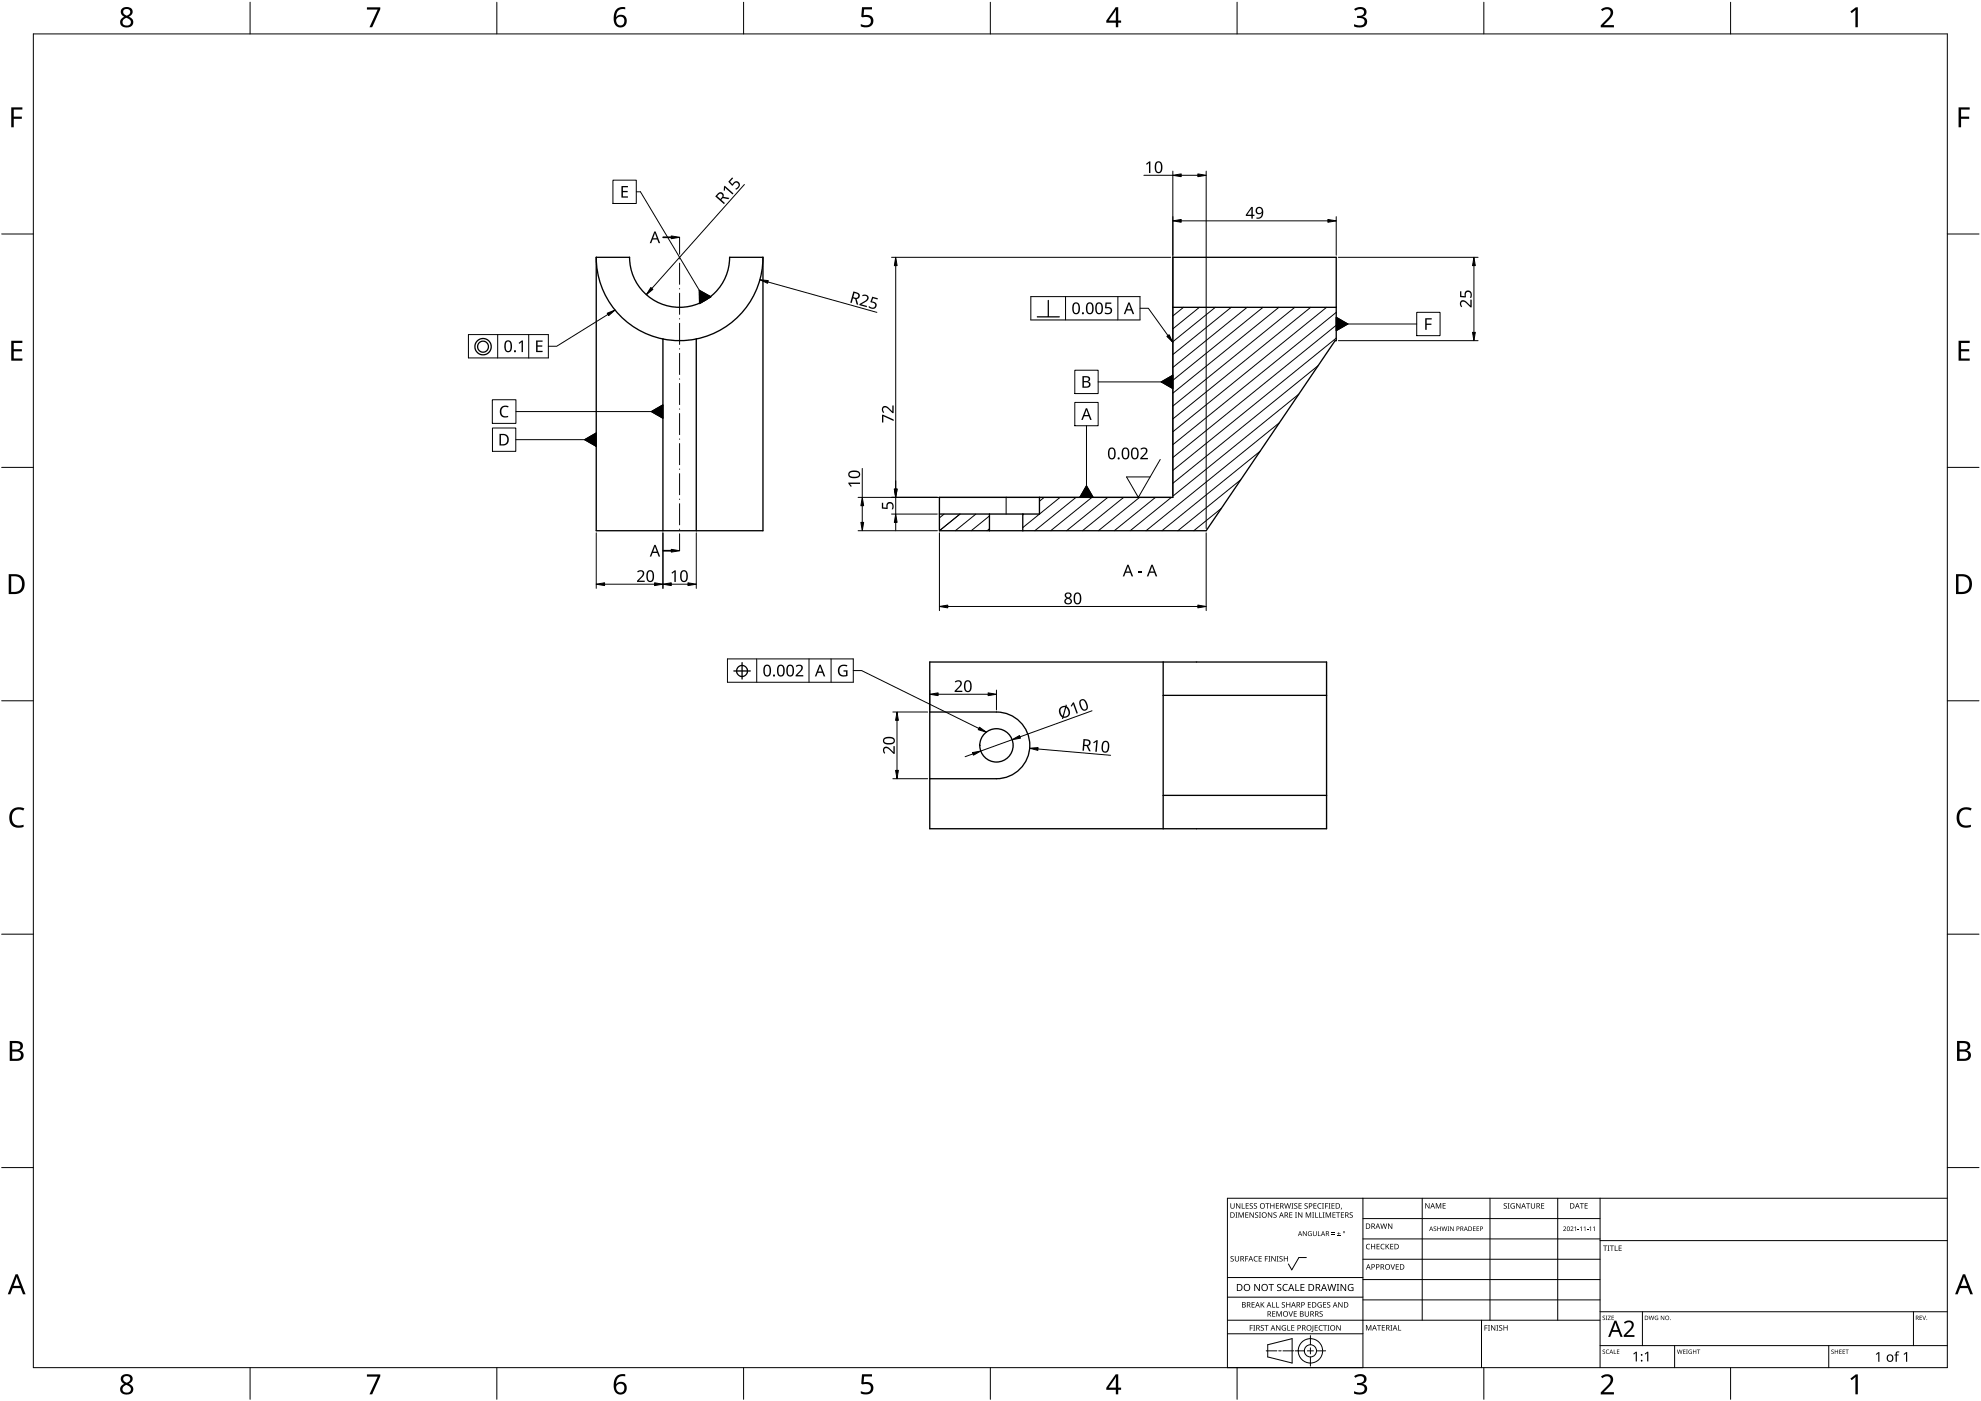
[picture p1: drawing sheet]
<svg xmlns="http://www.w3.org/2000/svg" width="594mm" height="420mm" viewBox="0 0 594 420" stroke-linecap="round" stroke-linejoin="round" font-family="sans-serif">
<g fill="none" stroke="#000" stroke-width=".4">
<path d="M178.8 77.2h10a15 15 0 0 0 15 15 15 15 0 0 0 15-15h10M178.8 77.2a25 25 0 0 0 20 24.5M178.8 77.2v82h50v-82M228.8 77.2a25 25 0 0 1-20 24.5M351.7 77.2h49v25h-.3l-38.7 57h-80v-10h70zM351.7 92.2h49M198.8 101.7v57.5M208.8 101.7a25 25 0 0 1-10 0M208.8 101.7v57.5M296.7 154.2v5M306.7 154.2v5M311.7 149.2v5h-30"/>
<path d="M278.8 198.5h119v50h-119zM348.8 198.5v50M278.8 213.5h20a10 10 0 0 1 10 10 10 10 0 0 1-10 10h-20M348.8 208.5h49M348.8 238.5h49"/>
<circle cx="298.8" cy="223.5" r="5"/>
</g>
<g fill="none" stroke="#000" stroke-width=".3">
<path d="M354.9 92.2l-3.2 2.6M359.7 92.2l-8 6.4M364.5 92.2l-12.8 10.3M369.2 92.2l-17.5 14.1M374 92.2l-22.3 18M378.8 92.2l-27.1 21.9M383.5 92.2l-31.8 25.7M388.3 92.2l-36.6 29.6M393.1 92.2l-41.4 33.4M397.8 92.2l-46.1 37.3M400.7 97.5l-49 39.7M400.7 93.7l-49 39.7"/>
<path d="M389.5 118.2l-37.8 30.6M395.3 109.7l-43.6 35.2M400.7 101.4l-49 39.7M377.9 135.3l-29.4 23.9M383.7 126.8l-40 32.4M283.1 154.2l-1.4 1.1M287.9 154.2l-6.2 5M292.7 154.2l-6.2 5M296.7 158.6l-.7 .6M296.7 154.7l-5.4 4.5M307 154.2l-.3 .2M313.1 149.2l-1.4 1.1"/>
<path d="M317.9 149.2l-11.2 9M322.7 149.2l-12.4 10M327.4 149.2l-12.3 10M332.2 149.2l-12.3 10M337 149.2l-12.4 10M341.7 149.2l-12.3 10M346.5 149.2l-12.3 10M351.3 149.2l-12.4 10M366.3 152.5l-8.3 6.7M372.1 143.9l-18.9 15.3"/>
</g>
<path d="M301.7 149.2v5" fill="none" stroke="#000" stroke-width=".3"/>
<path d="M10 10.2h574v400h-574z" fill="none" stroke="#000" stroke-width=".3"/>
<g fill="none" stroke="#000" stroke-width=".3">
<path d="M75 .7v9.5M149 .7v9.5M223 .7v9.5M297 .7v9.5M371 .7v9.5M445 .7v9.5M519 .7v9.5M.5 70.2h9.5M584 70.2h9.5M.5 140.2h9.5M584 140.2h9.5M.5 210.2h9.5"/>
<path d="M584 210.2h9.5M.5 280.2h9.5M584 280.2h9.5M.5 350.2h9.5M584 350.2h9.5M75 410.2v9.5M149 410.2v9.5M223 410.2v9.5M297 410.2v9.5M371 410.2v9.5M445 410.2v9.5M519 410.2v9.5"/>
</g>
<g fill="#000">
<path d="M110 2.2h4v.6l-2.4 5.4h-.8l2.5-5.3h-3.3zM258.5 2.2h3v.6h-2.4l-.1 1.8a1.98 1.98 0 0 1 2.3 .2 1.98 1.98 0 0 1 .5 2.3 2.71 2.71 0 0 1-3.7 .8v-.7a1.93 1.93 0 0 0 3-.6 1.37 1.37 0 0 0-.5-1.4 1.37 1.37 0 0 0-1.4-.1l-.5 .1-.4-.2zM406.1 2.7a2.32 2.32 0 0 1 3.7 .6 1.47 1.47 0 0 1-1.2 1.7 1.59 1.59 0 0 1 1.4 1.8 1.59 1.59 0 0 1-1.8 1.4l-2.1-.3v-.7a2.12 2.12 0 0 0 3.1-.5 1.21 1.21 0 0 0-1.6-1.3h-.6v-.6a1.53 1.53 0 0 0 2.1-1.2 1.49 1.49 0 0 0-2.6-.4zM480.1 2.8a2.03 2.03 0 0 1 2.1-.7 2.03 2.03 0 0 1 1.6 1.6 3.9 3.9 0 0 1-1.6 2.6l-1.2 1.2h3v.7h-4v-.6l1.6-1.6a2.56 2.56 0 0 0 1.2-2.8 1.62 1.62 0 0 0-2.3 .1zM554.9 3.5l1.6-1.3h.6v6h-.7v-5.2l-1.1 .9zM3.4 32.2h3.3v.7h-2.6v2.1h2.5v.6h-2.5v2.6h-.7zM587.4 32.2h3.3v.7h-2.6v2.1h2.4v.6h-2.4v2.6h-.7zM3.4 102.2h3.3v.7h-2.6v1.8h2.5v.7h-2.5v2.1h2.6v.7h-3.3zM587.4 102.2h3.3v.7h-2.6v1.8h2.4v.7h-2.4v2.1h2.6v.7h-3.3zM3.5 242.9a3.3 3.3 0 0 1 3.8-.5l-.3 .7a2.26 2.26 0 0 0-2.6 .1 2.26 2.26 0 0 0-.8 2.5 2.12 2.12 0 0 0 3.1 1.7l.4-.1v.7a2.98 2.98 0 0 1-3.4-.4 2.98 2.98 0 0 1-.8-3.3zM587.5 242.9a3.3 3.3 0 0 1 3.8-.5l-.3 .7a2.26 2.26 0 0 0-2.7 .1 2.26 2.26 0 0 0-.7 2.5 2.12 2.12 0 0 0 3.1 1.7l.3-.1v.7a2.98 2.98 0 0 1-3.4-.4 2.98 2.98 0 0 1-.8-3.3zM110 412.2h4v.5l-2.4 5.5h-.8l2.5-5.3h-3.3z"/>
<path d="M258.5 412.1h3v.7h-2.4l-.1 1.7a1.98 1.98 0 0 1 2.3 .3 1.98 1.98 0 0 1 .5 2.2 2.71 2.71 0 0 1-3.7 .9v-.7a1.94 1.94 0 0 0 3-.6 1.37 1.37 0 0 0-.5-1.4 1.37 1.37 0 0 0-1.4-.1l-.5 .1-.4-.2zM406.1 412.7a2.32 2.32 0 0 1 3.7 .5 1.47 1.47 0 0 1-1.2 1.8 1.59 1.59 0 0 1 1.4 1.8 1.59 1.59 0 0 1-1.8 1.4l-2.1-.3v-.7a2.12 2.12 0 0 0 3.1-.5 1.21 1.21 0 0 0-1.6-1.3h-.6v-.7a1.53 1.53 0 0 0 2.1-1.1 1.48 1.48 0 0 0-2.6-.4zM480.1 412.8a2.03 2.03 0 0 1 2.1-.7 2.03 2.03 0 0 1 1.6 1.6 3.9 3.9 0 0 1-1.6 2.6l-1.2 1.2h3v.7h-4v-.6l1.6-1.6a2.56 2.56 0 0 0 1.2-2.8 1.62 1.62 0 0 0-2.3 .1zM554.9 413.4l1.6-1.2h.6v6h-.7v-5.3l-1.1 1z"/>
<path d="M36.5 2.7a1.85 1.85 0 0 1 2-.6 1.85 1.85 0 0 1 1.3 1.6l-.4 .8-.8 .5a1.71 1.71 0 0 1 1.3 2.2 1.71 1.71 0 0 1-2.3 1 1.61 1.61 0 0 1-1.6-1.4 1.61 1.61 0 0 1 1.3-1.8 1.58 1.58 0 0 1-.8-2.3zM37 5.9a1.16 1.16 0 0 0 .9 1.8 1.16 1.16 0 0 0 1.2-1.6 1.28 1.28 0 0 0-2.1-.2zM37 3.7a1 1 0 0 0 2 0 1 1 0 0 0-2 0z"/>
<path d="M184.9 2.8a2.88 2.88 0 0 1 2.6-.6v.6a2.02 2.02 0 0 0-2.7 2.3 1.83 1.83 0 0 1 2.6-.3 1.83 1.83 0 0 1 .3 2.6 2.07 2.07 0 0 1-2.6 .6 2.07 2.07 0 0 1-1.1-2.4 4 4 0 0 1 .9-2.8zM184.7 6.3a1.3 1.3 0 0 0 2.6 0 1.3 1.3 0 0 0-2.6 0z"/>
<path d="M334.6 2.2h.7v4h.9v.6h-.9v1.4h-.7v-1.4h-2.8v-.6zM334.6 3l-2.1 3.2h2.1z"/>
<path d="M2.6 172.2h1.8a2.99 2.99 0 0 1 3 3.1 2.99 2.99 0 0 1-3.1 2.9h-1.7zM3.4 172.8v4.7h.8a2.35 2.35 0 0 0 2.4-2.1 2.35 2.35 0 0 0-2-2.6z"/>
<path d="M586.6 172.2h1.8a2.99 2.99 0 0 1 3 3.1 2.99 2.99 0 0 1-3.2 2.9h-1.6zM587.3 172.8v4.7h.9a2.35 2.35 0 0 0 2.4-2.1 2.35 2.35 0 0 0-2-2.6z"/>
<path d="M2.9 312.2h1.7a1.68 1.68 0 0 1 2.3 1.7 1.37 1.37 0 0 1-1.2 1.1 1.61 1.61 0 0 1 1.4 2 1.61 1.61 0 0 1-2.1 1.2h-2.1zM3.7 315.4v2.1h1.2a1.13 1.13 0 0 0 1.4-1.1 1.13 1.13 0 0 0-1.5-1zM3.7 312.8v1.9h1.1a1.02 1.02 0 0 0 1.3-1 1.02 1.02 0 0 0-1.4-.9z"/>
<path d="M586.9 312.2h1.7a1.68 1.68 0 0 1 2.2 1.7 1.37 1.37 0 0 1-1.1 1.1 1.61 1.61 0 0 1 1.3 2 1.61 1.61 0 0 1-2 1.2h-2.1zM587.6 315.4v2.1h1.2a1.13 1.13 0 0 0 1.5-1.1 1.13 1.13 0 0 0-1.5-1zM587.6 312.8v1.9h1.1a1.02 1.02 0 0 0 1.4-1 1.02 1.02 0 0 0-1.5-.9z"/>
<path d="M4.7 382.2h.6l2.4 6h-.8l-.7-1.9h-2.4l-.7 1.9h-.8zM5 382.9l-.9 2.7h1.8z"/>
<path d="M588.6 382.2h.7l2.4 6h-.8l-.8-1.9h-2.3l-.7 1.9h-.8zM589 382.9l-1 2.7h1.9z"/>
<path d="M36.5 412.7a1.85 1.85 0 0 1 2-.6 1.85 1.85 0 0 1 1.3 1.6l-.4 .8-.8 .5a1.71 1.71 0 0 1 1.3 2.2 1.71 1.71 0 0 1-2.3 1 1.61 1.61 0 0 1-1.6-1.5 1.61 1.61 0 0 1 1.3-1.7 1.58 1.58 0 0 1-.8-2.3zM37 415.9a1.16 1.16 0 0 0 .9 1.8 1.16 1.16 0 0 0 1.2-1.6 1.28 1.28 0 0 0-2.1-.2zM37 413.7a1 1 0 0 0 2 0 1 1 0 0 0-2 0z"/>
<path d="M184.9 412.8a2.88 2.88 0 0 1 2.6-.6v.6a2.02 2.02 0 0 0-2.7 2.3 1.83 1.83 0 0 1 2.6-.3 1.83 1.83 0 0 1 .3 2.6 2.07 2.07 0 0 1-2.6 .6 2.07 2.07 0 0 1-1.1-2.4 4 4 0 0 1 .9-2.8zM184.7 416.3a1.3 1.3 0 0 0 2.6 0 1.3 1.3 0 0 0-2.6 0z"/>
<path d="M334.6 412.2h.7v3.9h.9v.7h-.9v1.4h-.7v-1.4h-2.8v-.6zM334.6 412.9l-2.1 3.2h2.1z"/>
</g>
<g fill="none" stroke="#000" stroke-width=".3">
<path d="M408.7 359.4v50.8h-40.6v-50.8h215.9M426.5 359.4v36.5M446.8 359.4v36.5M467.1 359.4v36.5M479.8 359.4v50.8M391.8 377.1h-2.3l-2.1 3.7-1-1.7M408.7 365.5h71.1M408.7 371.5h71.1M408.7 377.6h71.1M479.8 372.1h104.2M368.1 400h40.6M368.1 395.9h111.7"/>
<path d="M368.1 389h40.6M368.1 383.1h40.6M408.7 383.7h71.1M408.7 389.8h71.1M444.3 395.9v14.3M479.8 393.4h104.2M492.5 393.4v10.2M573.8 393.4v10.2M379.7 405.1h3.2M380.2 403.3l7.3-1.8v7.3l-7.3-1.9zM383.5 405.1h.7M384.7 405.1h3.2"/>
<path d="M388.4 405.1h2.7M392.1 405.1h1.8M393 400.5v2.8M393 404.2v1.8M393 406.9v2.8M394.8 405.1h2.7M479.8 403.6h104.2M502.2 403.6v6.6M548.4 403.6v6.6"/>
<circle cx="393" cy="405.1" r="1.83"/>
<circle cx="393" cy="405.1" r="3.7"/>
</g>
<g fill="#000">
<path d="M369.1 376.8l.5-.1 .4 .1-.1 .1a.38 .38 0 0 0-.5-.1 .38 .38 0 0 0-.2 .5 .38 .38 0 0 0 .5 .2 .53 .53 0 0 1 .2 .8 .53 .53 0 0 1-.8 0v-.2a.41 .41 0 0 0 .5 .1 .41 .41 0 0 0 .2-.6 .41 .41 0 0 0-.6-.1zM369 360.8h.2v1.1a.42 .42 0 0 0 .4 .4 .42 .42 0 0 0 .4-.4v-1.1h.2v1.1a.62 .62 0 0 1-.6 .6 .62 .62 0 0 1-.6-.6zM370.5 363.6h.6l-.2 .1v1.3l.2 .2h-.6l.2-.2v-1.3zM370.3 376.7h.2v1a.42 .42 0 0 0 .5 .5 .42 .42 0 0 0 .4-.5v-1h.2v1a.62 .62 0 0 1-.7 .6 .62 .62 0 0 1-.6-.6zM370.7 360.8h.2l.9 1.4v-1.4h.1v1.7h-.2l-.9-1.4 .1 1.4h-.2zM371.4 363.6h.3l.5 1.3 .5-1.3h.3v1.6h-.2v-1.4l-.7 1.4-.5-1.4v1.4h-.2zM372.4 360.8h.2v1.5h.7v.2h-.9zM373.4 376.7h.9v.2h-.7v.5h.7v.2h-.7v.7h-.2zM373.5 363.6h.9v.2h-.7v.5h.6v.1h-.6v.6h.7v.2h-.9zM373.6 360.8h.9v.2h-.7v.5h.6v.2h-.6v.6h.7v.2h-.9zM374.8 361l.6-.2 .3 .1v.2a.38 .38 0 0 0-.5-.2 .38 .38 0 0 0-.2 .5 .38 .38 0 0 0 .5 .2 .53 .53 0 0 1 .1 .8 .53 .53 0 0 1-.8 0v-.1a.41 .41 0 0 0 .6 0 .41 .41 0 0 0 .1-.5 .41 .41 0 0 0-.5-.2zM374.7 363.6h.3l.8 1.3v-1.3h.2v1.6h-.2l-.9-1.4v1.4h-.2z"/>
<path d="M376.2 376.9l.5-.2 .5 .1-.1 .1a.65 .65 0 0 0-.9 .6 .65 .65 0 0 0 .9 .6 .77 .77 0 0 1-1.1-.1 .77 .77 0 0 1 .2-1.1zM376.1 361l.5-.2 .4 .1-.1 .2a.38 .38 0 0 0-.5-.2 .38 .38 0 0 0-.2 .5 .38 .38 0 0 0 .5 .2 .53 .53 0 0 1 .2 .8 .53 .53 0 0 1-.8 0v-.1a.41 .41 0 0 0 .5 0 .41 .41 0 0 0 .2-.5 .41 .41 0 0 0-.6-.2zM376.4 363.7l.6-.1h.3v.2a.38 .38 0 0 0-.5-.1 .38 .38 0 0 0-.2 .5 .38 .38 0 0 0 .5 .2 .53 .53 0 0 1 .1 .8 .53 .53 0 0 1-.8 0v-.2a.41 .41 0 0 0 .6 .1 .41 .41 0 0 0 .1-.6 .41 .41 0 0 0-.5-.1zM377.6 363.6h.5l-.1 .1v1.3l.1 .2h-.5l.2-.2v-1.3zM377.5 376.7h.9v.2h-.7v.5h.6v.2h-.6v.5h.7v.2h-.9zM379.3 376.7h.9v.2h-.7v.5h.7v.2h-.7v.7h-.2zM379.5 360.8h1.2v.2h-.5v1.5h-.2v-1.5h-.5zM380.4 376.7h.6l-.2 .2v1.3l.2 .1h-.6l.2-.1v-1.3zM380.2 363.6h.3l.8 1.3v-1.3h.2v1.6h-.2l-.9-1.4v1.4h-.2zM380.9 360.8h.3v.7h.8v-.7h.2v1.7h-.2v-.8h-.8v.8h-.3zM381.3 376.7h.2l.9 1.3v-1.3h.1v1.6h-.2l-.9-1.3 .1 1.3h-.2zM381.9 363.7l.6-.1h.3v.2a.38 .38 0 0 0-.5-.1 .38 .38 0 0 0-.2 .5 .38 .38 0 0 0 .5 .2 .53 .53 0 0 1 .1 .8 .53 .53 0 0 1-.8 0l.1-.2a.41 .41 0 0 0 .5 .1 .41 .41 0 0 0 .1-.6 .41 .41 0 0 0-.5-.1z"/>
<path d="M382.9 376.7h.5l-.1 .2v1.3l.1 .1h-.5l.1-.1v-1.3zM382.6 360.8h.9v.2h-.7v.5h.7v.2h-.7v.6h.7v.2h-.9zM383.8 376.8l.5-.1 .3 .1v.1a.38 .38 0 0 0-.5-.1 .38 .38 0 0 0-.2 .5 .38 .38 0 0 0 .5 .2 .53 .53 0 0 1 .2 .8 .53 .53 0 0 1-.9 0l.1-.2a.41 .41 0 0 0 .5 .1 .41 .41 0 0 0 .1-.6 .41 .41 0 0 0-.5-.1zM385 376.7h.2v.7h.8v-.7h.2v1.6h-.2v-.7h-.8v.7h-.2zM385.1 360.8h.2l.4 1.4 .3-1.4h.2l.4 1.4 .3-1.4h.3l-.5 1.7h-.2l-.4-1.4-.4 1.4h-.2zM386.6 363.6h1v.2h-.7v.5h.6v.1h-.6v.6h.7v.2h-1zM387.3 360.8h.6l-.2 .2v1.3l.2 .2h-.6l.2-.2v-1.3zM388.4 363.6h.6l-.2 .1v1.3l.2 .2h-.6l.2-.2v-1.3zM388.2 361l.5-.2 .4 .1-.1 .2a.38 .38 0 0 0-.5-.2 .38 .38 0 0 0-.2 .5 .38 .38 0 0 0 .5 .2 .53 .53 0 0 1 .2 .8 .53 .53 0 0 1-.8 0v-.1a.41 .41 0 0 0 .5 0 .41 .41 0 0 0 .1-.5 .41 .41 0 0 0-.5-.2zM389.4 360.8h.9v.2h-.7v.5h.7v.2h-.7v.6h.7v.2h-.9zM389.3 363.6h.2l.9 1.3v-1.3h.1v1.6h-.2l-.9-1.4 .1 1.4h-.2zM390.7 369.2h.2l.8 1.2v-1.2h.2v1.5h-.2l-.8-1.2v1.2h-.2z"/>
<path d="M391.3 361l.5-.2 .4 .1-.1 .2a.38 .38 0 0 0-.5-.2 .38 .38 0 0 0-.2 .5 .38 .38 0 0 0 .5 .2 .53 .53 0 0 1 .2 .8 .53 .53 0 0 1-.8 0v-.1a.41 .41 0 0 0 .5 0 .41 .41 0 0 0 .1-.5 .41 .41 0 0 0-.5-.2zM391.6 363.6h.3l.5 1.3 .5-1.3h.3v1.6h-.2v-1.4l-.7 1.4-.5-1.4v1.4h-.2zM392.4 369.4l.5-.2 .5 .1-.2 .1a.6 .6 0 0 0-.8 .6 .6 .6 0 0 0 .8 .5v-.4l-.3-.2h.5v.7a.8 .8 0 0 1-1.1-.1 .8 .8 0 0 1 .1-1.1zM393.5 363.6h.6l-.2 .1v1.3l.2 .2h-.6l.2-.2v-1.3zM394.4 363.6h.2v1.4h.7v.2h-.9zM393.9 360.8h.9v.2h-.7v.5h.7v.2h-.7v.6h.7v.2h-.9zM393.7 369.2h.2v1a.38 .38 0 0 0 .4 .3 .38 .38 0 0 0 .4-.3v-1h.2v1a.56 .56 0 0 1-.6 .5 .56 .56 0 0 1-.6-.5zM395.2 369.2h.2v1.3h.7v.2h-.9zM395.6 363.6h.2v1.4h.7v.2h-.9zM395.3 361l.5-.2 .5 .1-.1 .2a.65 .65 0 0 0-.9 .6 .65 .65 0 0 0 .9 .5 .77 .77 0 0 1-1.1-.1 .77 .77 0 0 1 .2-1.1zM396.5 360.8h.5l-.1 .2v1.3l.1 .2h-.5l.1-.2v-1.3zM396.7 363.6h.5l-.2 .1v1.3l.2 .2h-.5l.1-.2v-1.3z"/>
<path d="M397.4 360.8h.9v.2h-.7v.6h.6v.2h-.6v.7h-.2zM397.5 363.6h.3l.5 1.3 .6-1.3h.3v1.6h-.2v-1.4l-.7 1.4-.6-1.4v1.4h-.2zM398.4 360.8h.6l-.2 .2v1.3l.2 .2h-.6l.2-.2v-1.3zM399.3 370.1l1 .1zM399.3 369.7l1 .1zM399.3 360.8h.9v.2h-.7v.5h.7v.2h-.7v.6h.7v.2h-.9zM399.6 363.6h.9v.2h-.7v.5h.7v.1h-.7v.6h.7v.2h-.9zM401 370.5l1 .2zM400.7 363.6h1.2v.2h-.5v1.4h-.2v-1.4h-.5zM401.4 369.5l.2 .4h.4l-.4 .1v.5l-.2-.5h-.4l.4-.1zM402.2 362.2h.2l-.3 .6zM402.1 363.6h.9v.2h-.7v.5h.7v.1h-.7v.6h.7v.2h-.9z"/>
<path d="M404.8 363.7l.6-.1h.3l-.1 .2a.38 .38 0 0 0-.5-.1 .38 .38 0 0 0-.1 .5 .38 .38 0 0 0 .4 .2 .53 .53 0 0 1 .2 .8 .53 .53 0 0 1-.8 0v-.2a.41 .41 0 0 0 .6 .1 .41 .41 0 0 0 .1-.6 .41 .41 0 0 0-.6-.1zM409.8 373.2l.6-.2 .5 .1-.1 .2a.65 .65 0 0 0-1 .6 .65 .65 0 0 0 1 .5 .77 .77 0 0 1-1.1-.1 .77 .77 0 0 1 .1-1.1zM411.1 373h.2v.7h.9v-.7h.2v1.7h-.2v-.8h-.9v.8h-.2zM412.8 373h.9v.2h-.7v.5h.7v.2h-.7v.6h.7v.2h-.9zM414.2 373.2l.6-.2 .4 .1-.1 .2a.65 .65 0 0 0-.9 .6 .65 .65 0 0 0 1 .5 .77 .77 0 0 1-1.1-.1 .77 .77 0 0 1 .1-1.1zM413.9 366.9h.3l.3 1.4 .4-1.4h.2l.4 1.4 .3-1.4h.2l-.4 1.6h-.2l-.4-1.3-.4 1.3h-.2zM415.5 373h.2v.8l.7-.8h.3l-.7 .7 .7 1h-.2l-.6-.8-.2 .8h-.2zM417 379.1h.2l.5 1.4 .4-1.4h.3l-.6 1.7h-.2zM416.2 366.9h.3l.8 1.4v-1.4h.2v1.6h-.2l-.9-1.3v1.3h-.2zM416.9 373h.9v.2h-.7v.5h.7v.2h-.7v.6h.7v.2h-.9zM427.4 360.8h.2l.9 1.4v-1.4h.2v1.6h-.2l-.9-1.3v1.3h-.2zM430 367.9l.5-.1 .2 .2a.33 .33 0 0 0-.5-.1 .33 .33 0 0 0-.1 .5 .33 .33 0 0 0 .5 .1 .43 .43 0 0 1 0 .7 .43 .43 0 0 1-.7-.2 .33 .33 0 0 0 .5 .1 .33 .33 0 0 0 0-.5l-.4-.3z"/>
<path d="M430.6 360.8h.3l.5 1.4 .5-1.4h.3v1.6h-.2v-1.4l-.7 1.4-.5-1.4v1.4h-.2zM431 367.8h.2v.6h.7v-.6h.2v1.4h-.2v-.7h-.7v.7h-.2zM432.6 360.8h.9v.2h-.7v.5h.7v.2h-.7v.6h.7v.1h-.9zM432.3 367.8h.2l.2 1.2 .4-1.2h.1l.4 1.2 .2-1.2h.2l-.4 1.4h-.1l-.4-1.2-.3 1.2h-.2zM434.1 367.8h.5l-.2 .2 .2 1.2h-.5l.2-.2zM434.9 367.8h.2l.7 1.1v-1.1h.1v1.4h-.2l-.7-1.1v1.1h-.1zM441.8 367.8h.7l-.6 .2v.4h.6l-.6 .1v.5l.6 .2h-.7zM442.8 367.8h.8l-.6 .2v.4h.5l-.5 .1v.5l.6 .2h-.8zM451 361l.6-.2 .3 .1-.1 .2a.38 .38 0 0 0-.5-.2 .38 .38 0 0 0-.1 .5 .38 .38 0 0 0 .4 .2 .53 .53 0 0 1 .2 .8 .53 .53 0 0 1-.8 0v-.1a.41 .41 0 0 0 .6 0 .41 .41 0 0 0 .1-.5 .41 .41 0 0 0-.5-.2zM452.1 360.8h.6l-.2 .2v1.3l.2 .2h-.6l.2-.2v-1.3zM453.2 361l.7-.2 .4 .1-.1 .2a.67 .67 0 0 0-1 .5 .67 .67 0 0 0 .9 .7v-.5h-.4v-.2h.6v.8a.88 .88 0 0 1-1.2-.2 .88 .88 0 0 1 .1-1.2zM454.7 360.8h.2l.9 1.4v-1.4h.2v1.7h-.3l-.8-1.4v1.4h-.2z"/>
<path d="M457.7 360.8h1.2v.2h-.5v1.5h-.2v-1.5h-.5zM459.1 360.8h.2v1.1a.42 .42 0 0 0 .4 .4 .42 .42 0 0 0 .4-.4v-1.1h.2v1.1a.62 .62 0 0 1-.6 .6 .62 .62 0 0 1-.6-.6zM462.2 360.8h.9v.2h-.7v.5h.6v.2h-.6v.6h.7v.2h-.9zM468.8 368a.49 .49 0 0 1 .8 0 .49 .49 0 0 1-.3 .7l-.3 .3 .7 .2h-.9l.3-.5a.37 .37 0 0 0 .4-.5 .37 .37 0 0 0-.6-.1zM471 368a.49 .49 0 0 1 .8 0 .49 .49 0 0 1-.3 .7l-.3 .3 .7 .2h-.9l.3-.5a.37 .37 0 0 0 .4-.5 .37 .37 0 0 0-.6-.1zM472.1 368.1l.5-.3v1.4h-.1v-1.2zM473.1 368.6l.5 .1zM473.8 368.1l.5-.3v1.4h-.1v-1.2zM473.8 360.8h1.2v.2h-.5v1.4h-.2v-1.4h-.5zM474.9 368.1l.5-.3v1.4h-.1v-1.2zM475.9 368.6l.5 .1zM475.2 360.8h.9v.2h-.7v.5h.7v.2h-.7v.6h.7v.1h-.9z"/>
<path d="M476.6 368.1l.5-.3v1.4h-.1v-1.2zM477.7 368.1l.5-.3v1.4h-.1v-1.2zM480.7 373.5h1.3v.2h-.5v1.4h-.2v-1.4h-.6zM482.1 373.5h.6l-.2 .2v1.3l.2 .1h-.6l.2-.1v-1.3zM482.8 373.5h1.2v.2h-.5v1.4h-.2v-1.4h-.5zM484.2 373.5h.2v1.5h.7v.1h-.9zM485.4 373.5h.9v.2h-.7v.5h.7v.2h-.7v.6h.7v.1h-.9zM374.8 397.4h.9v.2h-.7v.6h.6v.2h-.6v.6h-.2zM375.3 390.5h1v.2h-.7v.5h.6v.2h-.6v.6h.7v.1h-1zM375.8 397.4h.6l-.2 .2v1.3l.2 .1h-.6l.2-.1v-1.3zM376.1 385.1h.4l1.1 1.7v-1.7h.2v2.1h-.3l-1.1-1.8v1.8h-.3zM378.1 397.6l.6-.2 .3 .1v.2a.38 .38 0 0 0-.5-.2 .38 .38 0 0 0-.2 .5 .38 .38 0 0 0 .5 .2 .53 .53 0 0 1 .1 .8 .53 .53 0 0 1-.8 0v-.2a.41 .41 0 0 0 .6 .1 .41 .41 0 0 0 .1-.5 .41 .41 0 0 0-.5-.2z"/>
<path d="M378.1 390.5h.2v.8l.7-.8h.2l-.6 .7 .6 .9h-.2l-.6-.7-.1 .7h-.2zM379.2 397.4h1.2v.2h-.5v1.4h-.2v-1.4h-.5zM380.4 385.1h1.6v.2h-.6v1.9h-.3v-1.9h-.7zM381.5 390.5h.2v1.4h.7v.2h-.9zM381.5 393.2h.9v.2h-.7v.5h.7v.2h-.7v.6h.7v.2h-.9zM382.7 390.5h.2v1.4h.7v.2h-.9zM382.8 393.2h.3l.5 1.4 .5-1.4h.3v1.7h-.2v-1.5l-.7 1.5-.5-1.5v1.5h-.2zM382.7 397.4h.2l.9 1.4v-1.4h.2v1.6h-.3l-.8-1.3v1.3h-.2zM383.1 385.3l.4-.3 .7 .2-.2 .1a.44 .44 0 0 0-.7 .2 .44 .44 0 0 0 .5 .5 .66 .66 0 0 1 .4 1 .66 .66 0 0 1-1 .2l-.2-.1v-.3l.2 .1a.47 .47 0 0 0 .8-.2 .47 .47 0 0 0-.6-.6l-.4-.3zM384.6 397.6l.7-.2 .3 .1v.2a.67 .67 0 0 0-1.1 .5 .67 .67 0 0 0 1 .6v-.4h-.4v-.2h.6v.8a.88 .88 0 0 1-1.2-.2 .88 .88 0 0 1 .1-1.2zM384.5 390.7l.5-.2 .3 .1v.2a.38 .38 0 0 0-.5-.2 .38 .38 0 0 0-.2 .5 .38 .38 0 0 0 .5 .2 .53 .53 0 0 1 .2 .8 .53 .53 0 0 1-.8 0v-.2a.41 .41 0 0 0 .5 .1 .41 .41 0 0 0 .1-.5 .41 .41 0 0 0-.5-.2zM384.9 385.3l.7-.3 .6 .2-.1 .2a.84 .84 0 0 0-1.2 .8 .84 .84 0 0 0 1.2 .7v.2a1.1 1.1 0 0 1-1.4-.3 1.1 1.1 0 0 1 .2-1.5z"/>
<path d="M386.1 397.4h.2v1.5h.7v.1h-.9zM386.4 393.2h.2l.5 1.4 .4-1.4h.3l-.6 1.7h-.2zM385.7 390.5h.2v.7h.8v-.7h.3v1.6h-.3v-.7h-.8v.7h-.2zM387.2 397.4h1v.2h-.7v.5h.6v.2h-.6v.6h.7v.1h-1zM388.5 385.1h.2v1.8h.9v.3h-1.1zM388 393.2h.9v.2h-.7v.5h.6v.2h-.6v.6h.7v.2h-.9zM390 385.1h1.2v.2h-.9v.7h.8v.2h-.8v.7h.9v.3h-1.2zM391.3 393.2h.2v1.1a.42 .42 0 0 0 .4 .4 .42 .42 0 0 0 .4-.4v-1.1h.2v1.1a.62 .62 0 0 1-.6 .6 .62 .62 0 0 1-.6-.6zM392.2 390.5h.9v.2h-.7v.5h.7v.2h-.7v.6h.7v.1h-.9zM393.6 397.4h.2v1.7l-.5 .4v-.2l.3-.2zM394.3 397.4h.9v.2h-.7v.5h.6v.2h-.6v.6h.7v.1h-.9zM395.3 390.7l.7-.2 .4 .1-.1 .2a.67 .67 0 0 0-1 .5 .67 .67 0 0 0 .9 .6v-.4h-.4v-.2h.6v.8a.88 .88 0 0 1-1.2-.2 .88 .88 0 0 1 .1-1.2z"/>
<path d="M395.7 397.6l.5-.2 .5 .1-.1 .2a.65 .65 0 0 0-.9 .6 .65 .65 0 0 0 .9 .5 .77 .77 0 0 1-1.1-.1 .77 .77 0 0 1 .2-1.1zM395.8 393.4l.5-.2 .4 .1-.1 .2a.38 .38 0 0 0-.5-.2 .38 .38 0 0 0-.2 .5 .38 .38 0 0 0 .5 .2 .53 .53 0 0 1 .2 .8 .53 .53 0 0 1-.8 0v-.2a.41 .41 0 0 0 .5 .1 .41 .41 0 0 0 .2-.5 .41 .41 0 0 0-.6-.2zM396.8 397.4h1.2v.2h-.5v1.4h-.2v-1.4h-.5zM396.8 390.5h.9v.2h-.7v.5h.6v.2h-.6v.6h.7v.1h-.9zM398.1 397.4h.6l-.2 .2v1.3l.2 .1h-.6l.2-.1v-1.3zM398 390.7l.6-.2 .3 .1v.2a.38 .38 0 0 0-.5-.2 .38 .38 0 0 0-.2 .5 .38 .38 0 0 0 .5 .2 .53 .53 0 0 1 .1 .8 .53 .53 0 0 1-.8 0v-.2a.41 .41 0 0 0 .6 .1 .41 .41 0 0 0 .1-.5 .41 .41 0 0 0-.5-.2zM398 385.1h.3l.4 1.8 .5-1.8h.3l.5 1.8 .4-1.8h.3l-.6 2.1h-.2l-.5-1.8-.5 1.8h-.3zM400.9 385.1h.7l-.2 .2v1.7l.2 .2h-.7l.2-.2v-1.7zM400.8 397.4h.2l.9 1.4v-1.4h.1v1.6h-.2l-.9-1.3 .1 1.3h-.2zM401.3 390.5h.3l.8 1.4v-1.4h.2v1.6h-.2l-.9-1.3v1.3h-.2zM402 385.1h.3l1.1 1.7v-1.7h.3v2.1h-.3l-1.1-1.8v1.8h-.3zM404.4 385.3l1-.3 .5 .2-.1 .2a.87 .87 0 0 0-1.4 .6 .87 .87 0 0 0 1.2 .9v-.6h-.4v-.2h.7v1a1.15 1.15 0 0 1-1.5-.2 1.15 1.15 0 0 1 0-1.6z"/>
<path d="M409.6 397.4h.3l.5 1.3 .5-1.3h.3v1.6h-.2l.1-1.4-.8 1.4-.5-1.4v1.4h-.2zM412.9 397.4h1.3v.2h-.5v1.4h-.3v-1.4h-.5zM414.4 397.4h.9v.2h-.7v.5h.7v.2h-.7v.5h.7v.2h-.9zM416.9 397.4h.6l-.2 .2v1.3l.2 .1h-.6l.2-.1v-1.3zM419.3 397.4h.2v1.4h.7v.2h-.9zM418.6 379.1h.9v.2h-.7v.5h.6v.2h-.6v.6h.7v.2h-.9zM445.2 397.4h.9v.2h-.7v.6h.7v.2h-.7v.6h-.2zM446.2 397.4h.6l-.2 .2v1.3l.2 .1h-.6l.2-.1v-1.3zM447.1 397.4h.3l.8 1.4v-1.4h.2v1.6h-.2l-.9-1.3v1.3h-.2zM448.7 397.4h.6l-.2 .2v1.3l.2 .1h-.6l.2-.1v-1.3zM449.6 397.6l.6-.2 .3 .1-.1 .2a.38 .38 0 0 0-.5-.2 .38 .38 0 0 0-.1 .5 .38 .38 0 0 0 .5 .2 .53 .53 0 0 1 .1 .8 .53 .53 0 0 1-.8 0v-.2a.41 .41 0 0 0 .6 .1 .41 .41 0 0 0 .1-.5 .41 .41 0 0 0-.5-.2zM450.9 397.4h.2v.7h.8v-.7h.2v1.6h-.2v-.7h-.8v.7h-.2z"/>
<path d="M480.6 394.7l.5-.1 .2 .2a.32 .32 0 0 0-.4-.1 .32 .32 0 0 0-.1 .4 .32 .32 0 0 0 .4 .1 .41 .41 0 0 1 0 .7 .41 .41 0 0 1-.6-.2 .31 .31 0 0 0 .4 .1 .31 .31 0 0 0 .1-.5l-.5-.2zM481.5 394.6h.5l-.1 .1 .1 1.2h-.5l.2-.2zM482.2 394.6h.8l-.6 1.1 .7 .2h-.9l.6-1.2zM483.3 394.6h.7l-.5 .1v.4h.5l-.5 .2v.4l.5 .2h-.7zM494.4 394.6h.2l.3 1.1 .3-1.1h.1l.3 1.1 .3-1.1h.2l-.4 1.3h-.1l-.4-1.1-.3 1.1h-.1zM496.4 394.7l.9-.1-.3 .1a.53 .53 0 0 0-.6 .6 .53 .53 0 0 0 .7 .4v-.4l-.3-.1h.5v.6a.71 .71 0 0 1-1-.1 .71 .71 0 0 1 .1-1zM498.1 394.6l.8 1.1v-1.1h.2v1.3l-.9-1.1-.1 1.1zM575.7 394.6h.7l-.6 .1v.4h.6l-.6 .2v.4l.6 .2h-.7zM576.5 394.6h.2l.3 1.1 .4-1.1h.2l-.5 1.3zM480.6 404.9l.5-.2 .2 .2a.32 .32 0 0 0-.4 0 .32 .32 0 0 0-.1 .4 .32 .32 0 0 0 .4 .1 .41 .41 0 0 1 0 .7 .41 .41 0 0 1-.6-.3 .31 .31 0 0 0 .4 .2 .31 .31 0 0 0 .1-.5l-.5-.3zM481.7 404.9l.5-.2 .4 .1-.1 .1a.52 .52 0 0 0-.8 .5 .52 .52 0 0 0 .8 .5 .61 .61 0 0 1-.9-.1 .61 .61 0 0 1 .1-.9zM484 404.7h.1v1.2l.6 .1h-.7z"/>
<path d="M484.9 404.7h.7l-.5 .2v.4h.5l-.5 .1v.5l.5 .1h-.7zM487 396.6a1.62 1.62 0 0 1 1.9-.6 1.62 1.62 0 0 1 1 1.6l-.4 .9-1.8 1.9h2.5v.5h-3.3v-.5l1.6-1.5a1.37 1.37 0 0 0 .3-2.3l-.6-.1-.9 .5zM489.8 406l1.1-.6v2.9h-.4v-2.6l-.5 .5zM493.2 406l1.1-.6v2.9h-.3v-2.6l-.6 .5zM502.9 404.7h.2l.3 1.1 .2-1.1h.2l.3 1.1 .3-1.1h.2l-.4 1.3h-.1l-.4-1.1-.3 1.1h-.1zM504.8 404.7h.7l-.6 .2v.4h.6l-.6 .1v.5l.6 .1h-.7zM505.7 404.7h.4l-.1 .2 .1 1.1h-.4l.1-.1zM506.5 404.9l.9-.1-.3 .1a.53 .53 0 0 0-.6 .5 .53 .53 0 0 0 .7 .5v-.4l-.3-.1h.5v.6a.71 .71 0 0 1-.9-.2 .71 .71 0 0 1 0-.9zM507.7 404.7h.2v.6h.6v-.6h.2v1.3h-.2v-.6h-.6v.6h-.2zM508.9 404.7h1l-.4 .2v1.1h-.2v-1.1zM549.2 404.9l.5-.2 .2 .2a.32 .32 0 0 0-.5 0 .32 .32 0 0 0 0 .4 .32 .32 0 0 0 .4 .1 .41 .41 0 0 1 0 .7 .41 .41 0 0 1-.7-.3 .31 .31 0 0 0 .5 .2 .31 .31 0 0 0 0-.5l-.4-.3zM550.2 404.7h.2v.6h.7v-.6h.1v1.3h-.1v-.6h-.7v.6h-.2z"/>
<path d="M551.6 404.7h.7l-.6 .2v.4h.6l-.6 .1v.5l.6 .1h-.7zM552.6 404.7h.7l-.6 .2v.4h.6l-.6 .1v.5l.6 .1h-.7zM553.4 404.7h1l-.4 .2v1.1h-.2v-1.1zM562.5 406.1l1.1-.6v2.9h-.3v-2.5l-.6 .4zM568.6 405.5l1-.2-.1 .3h-.5l-.1 .2-.1 .4h.6v.3h-.6v1.9h-.3v-1.9h-.4l.4-.3zM570.9 406.1l1-.6v2.9h-.3v-2.5l-.6 .4z"/>
<path d="M369 363.6h.5a.81 .81 0 0 1 .8 .8 .81 .81 0 0 1-.9 .8h-.4zM369.2 363.7v1.3h.2a.64 .64 0 0 0 .7-.6 .64 .64 0 0 0-.6-.7z"/>
<path d="M372 376.7h.4a.47 .47 0 0 1 .6 .3 .47 .47 0 0 1-.3 .6l.5 .7h-.3l-.4-.7h-.3v.7h-.2zM372.2 376.9v.6h.2a.31 .31 0 0 0 .4-.3 .31 .31 0 0 0-.4-.3z"/>
<path d="M375 376.7h.2l.6 1.6h-.2l-.2-.5h-.6l-.2 .5h-.2zM375.1 376.9l-.3 .7h.5z"/>
<path d="M377.7 361.7a.81 .81 0 0 1 1.6 0 .81 .81 0 0 1-1.6 0zM378 361.7a.6 .6 0 0 0 1.2 0 .6 .6 0 0 0-1.2 0z"/>
<path d="M378.3 364.4a.81 .81 0 0 1 1.6 0 .81 .81 0 0 1-1.6 0zM378.6 364.4a.6 .6 0 0 0 1.2 0 .6 .6 0 0 0-1.2 0z"/>
<path d="M383.9 360.8h.4a.47 .47 0 0 1 .6 .4 .47 .47 0 0 1-.3 .5l.4 .8h-.2l-.4-.7h-.3v.7h-.2zM384.1 361v.6h.2a.31 .31 0 0 0 .4-.3 .31 .31 0 0 0-.4-.3z"/>
<path d="M384.2 363.6h.2l.6 1.6h-.2l-.2-.5h-.6l-.2 .5h-.2zM384.3 363.8l-.3 .7h.5z"/>
<path d="M385.2 363.6h.5a.47 .47 0 0 1 .6 .3 .47 .47 0 0 1-.4 .6l.5 .7h-.2l-.4-.7h-.4v.7h-.2zM385.4 363.8v.6h.3a.31 .31 0 0 0 .4-.4 .31 .31 0 0 0-.4-.2z"/>
<path d="M389.8 369.2l.7 1.5-.4-.5h-.5l-.4 .5zM389.9 369.4l-.3 .7h.5z"/>
<path d="M392.5 360.8h.4a.54 .54 0 0 1 .6 .7 .54 .54 0 0 1-.8 .3v.7h-.2zM392.7 361v.7a.39 .39 0 0 0 .6-.4 .39 .39 0 0 0-.6-.3z"/>
<path d="M396.7 369.2l.7 1.5-.3-.5h-.6l-.4 .5zM396.8 369.4l-.3 .7h.5z"/>
<path d="M397.6 369.2h.4a.42 .42 0 0 1 .5 .3 .42 .42 0 0 1-.2 .5l.4 .7h-.3l-.3-.6h-.3v.6h-.2zM397.8 369.4v.5h.2a.28 .28 0 0 0 .4-.2 .28 .28 0 0 0-.4-.3z"/>
<path d="M400.6 360.8h.5a.81 .81 0 0 1 .8 .9 .81 .81 0 0 1-.9 .8h-.4zM400.8 361v1.3h.2a.64 .64 0 0 0 .6-.6 .64 .64 0 0 0-.6-.7z"/>
<path d="M402.7 369.5a.35 .35 0 0 1 .7 0 .35 .35 0 0 1-.7 0zM402.9 369.5a.19 .19 0 0 0 .3 0 .19 .19 0 0 0-.3 0z"/>
<path d="M403.4 363.6h.4a.47 .47 0 0 1 .6 .3 .47 .47 0 0 1-.3 .6l.4 .7h-.2l-.4-.7h-.3v.7h-.2zM403.6 363.8v.6h.2a.31 .31 0 0 0 .4-.4 .31 .31 0 0 0-.4-.2z"/>
<path d="M409.6 366.9h.5a.81 .81 0 0 1 .8 .9 .81 .81 0 0 1-.8 .7h-.5zM409.8 367.1v1.3h.2a.64 .64 0 0 0 .7-.6 .64 .64 0 0 0-.6-.7z"/>
<path d="M411.3 366.9h.4a.47 .47 0 0 1 .6 .3 .47 .47 0 0 1-.3 .6l.4 .7h-.2l-.4-.6h-.3v.6h-.2zM411.5 367.1v.6h.2a.31 .31 0 0 0 .4-.3 .31 .31 0 0 0-.4-.3z"/>
<path d="M411.3 379.1h.4a.54 .54 0 0 1 .6 .7 .54 .54 0 0 1-.8 .3v.7h-.2zM411.5 379.3v.6a.39 .39 0 0 0 .6-.3 .39 .39 0 0 0-.6-.3z"/>
<path d="M412.7 379.1h.4a.54 .54 0 0 1 .6 .7 .54 .54 0 0 1-.8 .3v.7h-.2zM412.9 379.3v.6a.39 .39 0 0 0 .6-.3 .39 .39 0 0 0-.6-.3z"/>
<path d="M413.1 366.9h.2l.6 1.6h-.2l-.2-.5h-.6l-.2 .5h-.2zM413.2 367.1l-.3 .8h.5z"/>
<path d="M415.2 379.9a.85 .85 0 0 1 1.7 0 .85 .85 0 0 1-1.7 0zM415.6 380a.6 .6 0 0 0 1.2 0 .6 .6 0 0 0-1.2 0z"/>
<path d="M418.2 373h.5a.81 .81 0 0 1 .8 .9 .81 .81 0 0 1-.9 .8h-.4zM418.4 373.2v1.3h.2a.64 .64 0 0 0 .7-.6 .64 .64 0 0 0-.6-.7z"/>
<path d="M419.8 379.1h.5a.81 .81 0 0 1 .8 .9 .81 .81 0 0 1-.8 .8h-.5zM420 379.3v1.3h.3a.64 .64 0 0 0 .6-.6 .64 .64 0 0 0-.6-.7z"/>
<path d="M429.1 367.8l.7 1.4-.3-.4h-.6l-.3 .4zM429.2 368l-.2 .6h.4z"/>
<path d="M429.5 360.8h.2l.7 1.6h-.3l-.1-.5h-.7l-.2 .5h-.2zM429.6 361l-.2 .8h.5z"/>
<path d="M436.8 367.8h.4a.45 .45 0 0 1 .5 .6 .45 .45 0 0 1-.7 .3v.5h-.2zM437 368v.5a.33 .33 0 0 0 .5-.3 .33 .33 0 0 0-.5-.2z"/>
<path d="M438 367.8h.3a.39 .39 0 0 1 .5 .3 .39 .39 0 0 1-.2 .5l.3 .6-.5-.6h-.3v.6h-.1zM438.1 368v.5h.2a.26 .26 0 0 0 .4-.3 .26 .26 0 0 0-.4-.2z"/>
<path d="M439.5 367.8l.7 1.4-.4-.4h-.5l-.3 .4zM439.6 368l-.2 .6h.4z"/>
<path d="M440.4 367.8l.7 .1 .3 .4a.66 .66 0 0 1-.7 .9h-.3zM440.5 368v1h.5l.3-.3-.1-.5z"/>
<path d="M443.9 367.8h.3a.45 .45 0 0 1 .5 .6 .45 .45 0 0 1-.7 .3v.5h-.1zM444 368v.5a.34 .34 0 0 0 .6-.3 .33 .33 0 0 0-.6-.2z"/>
<path d="M456.8 360.8h.2l.6 1.7h-.2l-.2-.5h-.6l-.2 .5h-.2zM456.9 361l-.3 .8h.6z"/>
<path d="M460.8 360.8h.4a.47 .47 0 0 1 .6 .4 .47 .47 0 0 1-.3 .5l.4 .8h-.2l-.4-.7h-.3v.7h-.2zM461 361v.6h.2a.31 .31 0 0 0 .4-.3 .31 .31 0 0 0-.4-.3z"/>
<path d="M470 367.9l.5-.1 .2 .3 .1 .7-.3 .4h-.4l-.2-.3zM470.1 368v.2a.49 .49 0 0 0-.1 .5 .49 .49 0 0 0 .5 .3 .53 .53 0 0 0 .2-.6 .53 .53 0 0 0-.6-.4z"/>
<path d="M470.9 360.8h.5a.81 .81 0 0 1 .8 .9 .81 .81 0 0 1-.9 .7h-.4zM471.1 361v1.3h.2a.64 .64 0 0 0 .6-.6 .64 .64 0 0 0-.6-.7z"/>
<path d="M472.9 360.8h.2l.6 1.6h-.2l-.2-.5h-.6l-.2 .5h-.2zM473 361l-.2 .8h.5z"/>
<path d="M372.5 390.5h.4a.42 .42 0 0 1 .6 .2 .42 .42 0 0 1-.3 .6 .44 .44 0 0 1 .4 .5 .44 .44 0 0 1-.6 .3h-.5zM372.7 391.4v.6h.3a.31 .31 0 0 0 .4-.3 .31 .31 0 0 0-.4-.3zM372.7 390.7v.5h.3a.28 .28 0 0 0 .3-.3 .28 .28 0 0 0-.4-.2z"/>
<path d="M370.9 385.1h.7a1.05 1.05 0 0 1 1 1.1 1.05 1.05 0 0 1-1.1 1h-.6zM371.2 385.3v1.6h.3a.83 .83 0 0 0 .8-.8 .83 .83 0 0 0-.8-.8z"/>
<path d="M373.9 390.5h.5a.47 .47 0 0 1 .6 .3 .47 .47 0 0 1-.3 .6l.4 .7h-.2l-.4-.6h-.4v.6h-.2zM374.1 390.7v.6h.3a.31 .31 0 0 0 .4-.3 .31 .31 0 0 0-.4-.3z"/>
<path d="M373.2 385.3a1.02 1.02 0 0 1 1.5 .1 1.02 1.02 0 0 1-.2 1.5 1.02 1.02 0 0 1-1.5-.4zM373.5 385.4a.83 .83 0 0 0-.3 1.2 .83 .83 0 0 0 1.2 .2l.1-.2a.81 .81 0 0 0 0-1 .81 .81 0 0 0-1-.2z"/>
<path d="M376.7 397.4h.5a.47 .47 0 0 1 .5 .3 .47 .47 0 0 1-.3 .6l.5 .7h-.3l-.3-.6h-.4v.6h-.2zM376.9 397.6v.6h.3a.31 .31 0 0 0 .4-.3 .31 .31 0 0 0-.4-.3z"/>
<path d="M377 390.5h.2l.6 1.6h-.2l-.2-.5h-.6l-.2 .5h-.2zM377.1 390.7l-.2 .7h.5z"/>
<path d="M378.5 385.3a1.02 1.02 0 0 1 1.5 .1 1.02 1.02 0 0 1-.2 1.5 1.02 1.02 0 0 1-1.5-.4zM378.8 385.4a.83 .83 0 0 0-.2 1.2 .83 .83 0 0 0 1.1 .2l.1-.2a.81 .81 0 0 0 0-1 .81 .81 0 0 0-1-.2z"/>
<path d="M380.1 393.2h.5a.47 .47 0 0 1 .5 .4 .47 .47 0 0 1-.3 .5l.5 .8h-.3l-.4-.7h-.3v.7h-.2zM380.3 393.4v.6h.3a.31 .31 0 0 0 .3-.3 .31 .31 0 0 0-.3-.3z"/>
<path d="M380.5 390.5h.1l.7 1.6h-.2l-.2-.5h-.7l-.2 .5h-.2zM380.6 390.7l-.3 .7h.5z"/>
<path d="M381.6 397.4h.2l.7 1.6h-.2l-.2-.5h-.7l-.2 .5h-.2zM381.7 397.6l-.2 .8h.5z"/>
<path d="M384.6 394.1a.85 .85 0 0 1 1.7 0 .85 .85 0 0 1-1.7 0zM385 394.1a.6 .6 0 0 0 1.2 0 .6 .6 0 0 0-1.2 0z"/>
<path d="M387.1 385.1h.2l.9 2.1h-.3l-.3-.7h-.8l-.2 .7h-.3zM387.2 385.3l-.3 1h.7z"/>
<path d="M387.8 390.5h.2l.6 1.6h-.2l-.2-.5h-.6l-.2 .5h-.2zM387.9 390.7l-.3 .7h.6z"/>
<path d="M388.8 390.5h.5a.47 .47 0 0 1 .6 .3 .47 .47 0 0 1-.3 .6l.4 .7h-.2l-.4-.6h-.4v.6h-.2zM389 390.7v.6h.3a.31 .31 0 0 0 .4-.3 .31 .31 0 0 0-.4-.3z"/>
<path d="M389.8 393.2h.5a.42 .42 0 0 1 .6 .3 .42 .42 0 0 1-.3 .5 .44 .44 0 0 1 .4 .5 .44 .44 0 0 1-.6 .4h-.6zM390 394.1v.6h.4a.31 .31 0 0 0 .3-.3 .31 .31 0 0 0-.4-.3zM390 393.4v.5h.3a.28 .28 0 0 0 .4-.3 .28 .28 0 0 0-.4-.2z"/>
<path d="M389.1 397.4h.4a.54 .54 0 0 1 .6 .7 .54 .54 0 0 1-.8 .3v.6h-.2zM389.3 397.6v.6a.39 .39 0 0 0 .6-.3 .39 .39 0 0 0-.6-.3z"/>
<path d="M390.5 397.4h.4a.47 .47 0 0 1 .6 .3 .47 .47 0 0 1-.3 .6l.4 .7h-.2l-.4-.6h-.3v.6h-.2zM390.7 397.6v.6h.2a.31 .31 0 0 0 .4-.3 .31 .31 0 0 0-.4-.3z"/>
<path d="M390.3 390.5h.4a.54 .54 0 0 1 .6 .7 .54 .54 0 0 1-.8 .3v.6h-.2zM390.5 390.7v.6a.39 .39 0 0 0 .6-.3 .39 .39 0 0 0-.6-.3z"/>
<path d="M393 393.2h.4a.47 .47 0 0 1 .6 .4 .47 .47 0 0 1-.3 .5l.4 .8h-.2l-.4-.7h-.3v.7h-.2zM393.2 393.4v.6h.2a.31 .31 0 0 0 .4-.3 .31 .31 0 0 0-.4-.3z"/>
<path d="M391.7 398.2a.81 .81 0 0 1 1.6 0 .81 .81 0 0 1-1.6 0zM392 398.2a.6 .6 0 0 0 1.2 0 .6 .6 0 0 0-1.2 0z"/>
<path d="M392.4 385.1h.7a1.05 1.05 0 0 1 1 1.1 1.05 1.05 0 0 1-1.1 1h-.6zM392.7 385.3v1.6h.3a.83 .83 0 0 0 .8-.8 .83 .83 0 0 0-.8-.8z"/>
<path d="M394.4 393.2h.4a.47 .47 0 0 1 .6 .4 .47 .47 0 0 1-.3 .5l.4 .8h-.2l-.4-.7h-.3v.7h-.2zM394.6 393.4v.6h.2a.31 .31 0 0 0 .4-.3 .31 .31 0 0 0-.4-.3z"/>
<path d="M393.5 390.5h.5a.81 .81 0 0 1 .8 .8 .81 .81 0 0 1-.9 .8h-.4zM393.7 390.7v1.3h.2a.64 .64 0 0 0 .7-.7 .64 .64 0 0 0-.7-.6z"/>
<path d="M394.6 385.1h.5a.61 .61 0 0 1 .8 .4 .61 .61 0 0 1-.4 .7l.6 1h-.3l-.6-.9h-.4v.9h-.2zM394.8 385.3v.8h.3a.4 .4 0 0 0 .5-.4 .4 .4 0 0 0-.5-.4z"/>
<path d="M396.9 385.1h.3l.8 2.1h-.3l-.2-.7h-.9l-.2 .7h-.3zM397 385.3l-.3 1h.7z"/>
<path d="M398.8 398.2a.81 .81 0 0 1 1.6 0 .81 .81 0 0 1-1.6 0zM399.1 398.2a.6 .6 0 0 0 1.2 0 .6 .6 0 0 0-1.2 0z"/>
<path d="M400.3 390.5h.2l.6 1.6h-.2l-.2-.5h-.6l-.2 .5h-.2zM400.4 390.7l-.3 .7h.5z"/>
<path d="M403.1 390.5h.4a.81 .81 0 0 1 .8 .8 .81 .81 0 0 1-.8 .8h-.4zM403.3 390.7v1.3h.2a.64 .64 0 0 0 .6-.7 .64 .64 0 0 0-.6-.6z"/>
<path d="M410.3 379.1h.1l.7 1.7h-.2l-.2-.5h-.7l-.2 .5h-.2zM410.3 379.3l-.2 .8h.5z"/>
<path d="M412.1 397.4h.2l.6 1.6h-.2l-.2-.5h-.6l-.2 .5h-.2zM412.2 397.6l-.3 .7h.5z"/>
<path d="M414 379.1h.5a.47 .47 0 0 1 .6 .4 .47 .47 0 0 1-.4 .5l.5 .8h-.2l-.4-.7h-.4v.7h-.2zM414.2 379.3v.6h.3a.31 .31 0 0 0 .4-.3 .31 .31 0 0 0-.4-.3z"/>
<path d="M415.7 397.4h.4a.47 .47 0 0 1 .6 .3 .47 .47 0 0 1-.3 .6l.4 .7h-.2l-.4-.6h-.3v.6h-.2zM415.9 397.6v.6h.2a.31 .31 0 0 0 .4-.3 .31 .31 0 0 0-.4-.3z"/>
<path d="M418.3 397.4h.1l.7 1.6h-.2l-.2-.5h-.7l-.2 .5h-.2zM418.3 397.6l-.2 .7h.5z"/>
<path d="M493.3 394.6h.7l.3 .5a.61 .61 0 0 1-.7 .8h-.3zM493.4 394.7v1h.5l.2-.7z"/>
<path d="M499.3 395.2a.65 .65 0 0 1 1.3 0 .65 .65 0 0 1-1.3 0zM499.5 395.2a.5 .5 0 0 0 1 0 .5 .5 0 0 0-1 0z"/>
<path d="M574.5 394.6h.4a.37 .37 0 0 1 .4 .2 .37 .37 0 0 1-.2 .5l.4 .6-.5-.6h-.3v.6h-.2zM574.7 394.7v.5h.2a.25 .25 0 0 0 .3-.3 .25 .25 0 0 0-.3-.2z"/>
<path d="M483.1 404.7l.7 1.3-.4-.4h-.5l-.3 .4zM483.2 404.9l-.2 .6h.4z"/>
<path d="M484.2 396.1h.5l1.9 4.8h-.6l-.6-1.5h-1.9l-.6 1.5h-.6zM484.4 396.7l-.7 2.2h1.5z"/>
<path d="M565.6 407.3a1.1 1.1 0 0 1 2.2 0 1.1 1.1 0 0 1-2.2 0zM566.4 406.6a.8 .8 0 0 0-.2 1.1 .8 .8 0 0 0 1.1 .2l.1-.4a.71 .71 0 0 0-.1-.9 .71 .71 0 0 0-.9 0z"/>
<circle cx="500.9" cy="395.8" r=".12"/>
<circle cx="577.8" cy="395.8" r=".12"/>
<circle cx="492.3" cy="408.1" r=".26"/>
<circle cx="492.3" cy="406.3" r=".27"/>
</g>
<g fill="none" stroke="#000" stroke-width=".3">
<path d="M223.2 55.3l-29.4 33.1M343 52.6h8.7M351.7 51.3v97.2M354.2 52.6h5M361.7 51.3v107.2M267.4 77.2h83.7M268.6 79.7v67M354.2 66.2h44M400.7 65v11.5M401.3 77.2h42M442 79.7v20M230.3 84.6l32.7 9.1"/>
<path d="M401.3 102.2h42M178.8 159.8v16.6M198.8 159.8v16.6M208.8 159.8v16.6M257.3 149.2h93.8M257.3 159.2h23.8M258.6 140.5v8.7M258.6 151.7v5M267.4 154.2h13.7M268.6 149.2v5M268.6 156.7v2.5M281.7 159.8v23.3"/>
<path d="M361.7 159.8v23.3M181.3 175.2h15M201.3 175.2h5M284.2 181.9h75M267.7 213.5h10.5M269 216v15M278.8 207v5.9M281.3 208.2h15M298.8 207v5.9M327.5 213.2l-21.6 7.8M267.7 233.5h10.5M291.8 226.1l-2.4 .8"/>
<path d="M303.5 221.8l-9.4 3.4M311.3 224.6l21.8 1.9"/>
</g>
<g fill="#000">
<path d="M186.4 55.8h1.9v.4h-1.5v1.1h1.4v.3h-1.4v1.3h1.5v.4h-1.9zM219.6 53.2l.3 .3-1 1 .7 .7a1.19 1.19 0 0 1 2-.5 1.19 1.19 0 0 1-.5 2l-.3 .2-.3-.3 .2-.1a.89 .89 0 0 0 .8-.8 .89 .89 0 0 0-.8-.9l-1.2 .9-1.1-1.2zM217.4 55.7l2.6 2.3-.3 .3-2.3-2v.9l-.4-.1 .1-1.1zM343.7 49.1l.9-.7h.4v3.5h-.4v-3l-.7 .5zM258.6 88.5a1.21 1.21 0 0 1 1.8 .5 1.21 1.21 0 0 1-1 1.6l-1.1 .7 1.7 .4-.1 .4-2.2-.6 .1-.3 1.5-.9a.83 .83 0 0 0 .7-1.2 .83 .83 0 0 0-1.3-.3zM261.6 89l1.7 .4-.1 .4-1.4-.3-.3 .9a1.19 1.19 0 0 1 1.3 1.6 1.19 1.19 0 0 1-2 .4l-.3-.3 .1-.3 .1 .1a.89 .89 0 0 0 1.2 .4 .89 .89 0 0 0 .5-1.1l-1.4-.7zM427.4 95.4h2v.4h-1.6v1.3h1.5v.3h-1.5v1.5h-.4zM437.9 87.4h.3v1.3l1.1 .1a1.19 1.19 0 0 1 1.1-1.7 1.19 1.19 0 0 1 .9 1.8l-.1 .4h-.4l.1-.2a.89 .89 0 0 0 .1-1.2 .89 .89 0 0 0-1.3-.1l-.2 1.4-1.6-.1zM438.1 90.3a1.5 1.5 0 0 1 2.1 .6l.7 .7v-1.7h.4v2.3h-.3l-1.3-1.3a.83 .83 0 0 0-1.3-.3 .83 .83 0 0 0 .1 1.3l-.3 .2a1.47 1.47 0 0 1-.1-1.8zM150.3 122.1a1.95 1.95 0 0 1 2.2-.3l-.2 .4a1.4 1.4 0 0 0-2 1.3 1.4 1.4 0 0 0 2.1 1.2v.4a1.82 1.82 0 0 1-2.3-.6 1.82 1.82 0 0 1 .2-2.4zM264.5 124.4l3.5 1.4v.5l-3.1-1.5v1.9h-.4zM264.7 122a1.5 1.5 0 0 1 2.2 .6l.7 .8v-1.8h.4v2.3h-.4l-1.2-1.3a.83 .83 0 0 0-1.4-.3 .83 .83 0 0 0 .2 1.3l-.3 .3a1.46 1.46 0 0 1-.2-1.9z"/>
<path d="M342 134.6a1.21 1.21 0 0 1 1.9 0 1.21 1.21 0 0 1-.5 1.8l-.9 .9h1.7v.4h-2.3v-.3l1.3-1.3a.83 .83 0 0 0 .4-1.3 .83 .83 0 0 0-1.4 .1zM254.4 144.7h3.5v.4h-3l.5 .7-.2 .2-.8-.9zM264.5 150.8h.3v1.4h1.1a1.19 1.19 0 0 1 1.1-1.7 1.19 1.19 0 0 1 .9 1.9l-.1 .3h-.4l.1-.2a.89 .89 0 0 0 .1-1.2 .89 .89 0 0 0-1.3-.1l-.2 1.5-1.6-.2zM191.1 171.4a1.21 1.21 0 0 1 1.9-.1 1.21 1.21 0 0 1-.5 1.9l-.9 .9h1.7v.4h-2.3v-.3l1.3-1.3a.83 .83 0 0 0 .4-1.3 .83 .83 0 0 0-1.4 .1zM201.4 171.8l.9-.8h.4v3.5h-.5l.1-3-.7 .6zM341.3 171.4h1.2v.3h-1.2zM286.3 204.4a1.21 1.21 0 0 1 2 0 1.21 1.21 0 0 1-.6 1.8l-.9 .9h1.8v.4h-2.3v-.3l1.2-1.3a.83 .83 0 0 0 .4-1.3 .83 .83 0 0 0-1.3 .1zM321.7 210.7l.4-.1 1.1 3.3-.4 .1-1-2.8-.4 .7-.3-.2zM265 224.2a1.5 1.5 0 0 1 2.2 .6l.7 .7v-1.7h.4v2.3h-.3l-1.3-1.3a.83 .83 0 0 0-1.3-.3 .83 .83 0 0 0 .1 1.3l-.3 .2a1.46 1.46 0 0 1-.2-1.8zM327.8 222.6l1-.6h.4l-.3 3.5-.4-.1 .3-3-.8 .5z"/>
<path d="M215.3 58a.97 .97 0 0 1 1.3-.2 .97 .97 0 0 1 .4 1.2l1.8 .4-.4 .3-1.6-.3-.5 .5 1.1 1-.3 .3-2.6-2.3zM215.5 58.3l-.4 .5 .9 .9 .4-.4a.65 .65 0 0 0 .1-1 .65 .65 0 0 0-1 0z"/>
<path d="M346.7 48.6a1.26 1.26 0 0 1 1.5 .1 1.26 1.26 0 0 1 .4 1.5 1.27 1.27 0 0 1-.3 1.4 1.27 1.27 0 0 1-1.5 .2 2.74 2.74 0 0 1-.1-3.2zM347 48.9a2.16 2.16 0 0 0 .3 2.7 .95 .95 0 0 0 .9-1.4 1 1 0 0 0-.9-1.5z"/>
<path d="M375.2 62.1h.5v2.3h.5v.4h-.5v.8h-.4v-.8h-1.7v-.4zM375.3 62.5l-1.3 1.9h1.3z"/>
<path d="M376.8 62.3a1.33 1.33 0 0 1 1.7 .1 1.33 1.33 0 0 1 .3 1.6 1.54 1.54 0 0 1-2 1.6v-.4h.8l.5-.3 .3-1a1.09 1.09 0 0 1-1.6 .1 1.09 1.09 0 0 1 0-1.7zM376.9 63.2a.76 .76 0 0 0 1.5 0 .76 .76 0 0 0-1.5 0z"/>
<path d="M255.9 87.4l.9 .3a1 1 0 0 1 1 .9 1 1 0 0 1-.9 1.1l.5 1.7-.5-.1-.4-1.6-.7-.2-.4 1.4-.4-.1zM256.2 87.9l-.3 1.2 .5 .2a.67 .67 0 0 0 1-.5 .67 .67 0 0 0-.7-.8z"/>
<path d="M324.6 112.8h1a.9 .9 0 0 1 1.3 .5 .9 .9 0 0 1-.6 1.2 .94 .94 0 0 1 .7 1.1 .94 .94 0 0 1-1.2 .7h-1.2zM325 114.6v1.3h.7a.66 .66 0 0 0 .9-.6 .66 .66 0 0 0-.9-.7zM325 113.2v1.1h.7a.6 .6 0 0 0 .8-.6 .6 .6 0 0 0-.9-.5z"/>
<path d="M149.8 130.1h1.1a1.74 1.74 0 0 1 1.7 1.8 1.74 1.74 0 0 1-1.8 1.7h-1zM150.2 130.5v2.7h.5a1.37 1.37 0 0 0 1.4-1.3 1.37 1.37 0 0 0-1.3-1.4z"/>
<path d="M325.6 122.4h.4l1.4 3.5h-.5l-.4-1h-1.4l-.4 1h-.4zM325.8 122.9l-.5 1.6h1.1z"/>
<path d="M332.7 134.4a1.26 1.26 0 0 1 1.5 .1 1.26 1.26 0 0 1 .4 1.5 1.27 1.27 0 0 1-.3 1.4 1.27 1.27 0 0 1-1.5 .2 2.74 2.74 0 0 1-.1-3.2zM333 134.8a2.16 2.16 0 0 0 .2 2.6 .95 .95 0 0 0 .9-1.4 1 1 0 0 0-.9-1.4z"/>
<path d="M336.8 134.4a1.26 1.26 0 0 1 1.5 .1 1.26 1.26 0 0 1 .4 1.5 1.27 1.27 0 0 1-.3 1.4 1.27 1.27 0 0 1-1.5 .2 2.75 2.75 0 0 1-.1-3.2zM337.1 134.8a2.16 2.16 0 0 0 .2 2.6 .95 .95 0 0 0 .9-1.4 1 1 0 0 0-.9-1.4z"/>
<path d="M339.6 134.4a1.26 1.26 0 0 1 1.5 .1 1.26 1.26 0 0 1 .4 1.5 1.27 1.27 0 0 1-.3 1.4 1.27 1.27 0 0 1-1.5 .2 2.75 2.75 0 0 1-.1-3.2zM339.9 134.8a2.16 2.16 0 0 0 .2 2.6 .95 .95 0 0 0 .9-1.4 1 1 0 0 0-.9-1.4z"/>
<path d="M254.6 141.6a2.33 2.33 0 0 1 3.3 .4 1.4 1.4 0 0 1-2 1.4 1.19 1.19 0 0 1-1.3-.4 1.19 1.19 0 0 1 0-1.4zM254.9 141.8a.75 .75 0 0 0 0 .9 .75 .75 0 0 0 .9 .3h.4a.85 .85 0 0 0 1.1-.2 .85 .85 0 0 0 0-1.1l-1.5-.2z"/>
<path d="M194.3 171.2a1.26 1.26 0 0 1 1.5 .1 1.26 1.26 0 0 1 .3 1.5 1.27 1.27 0 0 1-.3 1.4 1.27 1.27 0 0 1-1.4 .2 2.75 2.75 0 0 1-.1-3.2zM194.5 171.5a2.16 2.16 0 0 0 .3 2.7 .95 .95 0 0 0 .9-1.4 1 1 0 0 0-.9-1.4z"/>
<path d="M204.4 171.2a1.26 1.26 0 0 1 1.5 .1 1.26 1.26 0 0 1 .4 1.5 1.27 1.27 0 0 1-.3 1.4 1.27 1.27 0 0 1-1.5 .2 2.75 2.75 0 0 1-.1-3.2zM204.7 171.5a2.16 2.16 0 0 0 .2 2.7 .95 .95 0 0 0 .9-1.4 1 1 0 0 0-.9-1.4z"/>
<path d="M319.4 178a1.01 1.01 0 0 1 1.4-.3 1.01 1.01 0 0 1 .4 1.3l-.5 .4a1.03 1.03 0 0 1 .7 1.4 1.03 1.03 0 0 1-1.6 .4 .94 .94 0 0 1-.6-.9 .94 .94 0 0 1 .7-.9l-.6-.6zM319.6 180.3a.7 .7 0 0 0 1.4 0 .7 .7 0 0 0-1.4 0zM319.7 178.6a.6 .6 0 0 0 1.2 0 .6 .6 0 0 0-1.2 0z"/>
<path d="M322.4 177.9a1.26 1.26 0 0 1 1.5 .1 1.26 1.26 0 0 1 .4 1.5 1.27 1.27 0 0 1-.3 1.4 1.27 1.27 0 0 1-1.5 .2 2.75 2.75 0 0 1-.1-3.2zM322.7 178.2a2.16 2.16 0 0 0 .2 2.7 .95 .95 0 0 0 .9-1.4 1 1 0 0 0-.9-1.4z"/>
<path d="M338.1 169.4h.4l1.3 3.5h-.4l-.5-1.1h-1.3l-.5 1.1h-.4zM338.2 169.8l-.5 1.6h1.1z"/>
<path d="M345.3 169.4h.4l1.3 3.5h-.4l-.4-1.1h-1.4l-.4 1.1h-.5zM345.5 169.8l-.6 1.6h1.1z"/>
<path d="M289.5 204.2a1.26 1.26 0 0 1 1.5 .1 1.26 1.26 0 0 1 .4 1.5 1.27 1.27 0 0 1-.3 1.4 1.27 1.27 0 0 1-1.5 .2 2.74 2.74 0 0 1-.1-3.2zM289.8 204.6a2.16 2.16 0 0 0 .3 2.6 .95 .95 0 0 0 .9-1.4 1 1 0 0 0-.9-1.4z"/>
<path d="M317.9 212.2l.7-.4 .9-.1 .1-.4 .4 .1-.2 .4a1.8 1.8 0 0 1 1.1 2.1 1.8 1.8 0 0 1-2 1.4l-.1 .3h-.3l.1-.5a2.13 2.13 0 0 1-.7-2.9zM319.7 212.2l-.7 2.7a1.29 1.29 0 0 0 1.4-.8 1.29 1.29 0 0 0-.4-1.5zM318.3 212.4a1.64 1.64 0 0 0 .4 2.3l.7-2.6z"/>
<path d="M323.9 210a1.29 1.29 0 0 1 1.4-.2 1.29 1.29 0 0 1 .7 1.2 1.27 1.27 0 0 1 .2 1.5 1.27 1.27 0 0 1-1.3 .6 2.59 2.59 0 0 1-1-3.1zM324.2 210.3a2.16 2.16 0 0 0 1.1 2.5 .95 .95 0 0 0 .3-1.6 1 1 0 0 0-1.3-1.1z"/>
<path d="M265 221.4a2.33 2.33 0 0 1 3.3 .5 1.4 1.4 0 0 1-1.9 1.4 1.19 1.19 0 0 1-1.4-.5 1.19 1.19 0 0 1 0-1.4zM265.3 221.7a.75 .75 0 0 0 0 .9 .75 .75 0 0 0 .9 .2l.4 .1a.85 .85 0 0 0 1.1-.2 .85 .85 0 0 0 0-1.1l-1.5-.2z"/>
<path d="M324.9 221.6l1 .1a1 1 0 0 1 1.1 .8 1 1 0 0 1-.7 1.2l.8 1.6h-.5l-.7-1.5-.7-.1-.1 1.4h-.5zM325.3 222l-.1 1.3 .5 .1a.67 .67 0 0 0 .9-.6 .67 .67 0 0 0-.8-.7z"/>
<path d="M330.8 222.4a1.2 1.2 0 0 1 1.5 0 1.2 1.2 0 0 1 .4 1.4 1.41 1.41 0 0 1-1.6 1.9 2.32 2.32 0 0 1-.3-3.3zM331.1 222.7a2.16 2.16 0 0 0 .1 2.6 .95 .95 0 0 0 1-1.3 1 1 0 0 0-.8-1.5z"/>
<circle cx="335.5" cy="137.5" r=".31"/>
</g>
<g fill="#000" stroke="#000" stroke-width=".3">
<path d="M351.7 52.6l2.5-.4v.8zM359.2 52.2l2.5 .4-2.5 .4zM268.6 77.2l.4 2.5h-.8zM351.7 66.2l2.5-.4v.9zM398.2 65.8l2.5 .4-2.5 .5zM442 77.2l.4 2.5h-.8zM195.2 86.2l.6 .6-2 1.6zM227.9 83.9l2.5 .3-.2 .8zM441.6 99.7h.8l-.4 2.5zM258.6 149.2l.4 2.5h-.8zM258.2 156.7h.8l-.4 2.5zM268.6 154.2l.4 2.5h-.8z"/>
<path d="M268.2 146.7h.8l-.4 2.5zM178.8 175.2l2.5-.4v.8zM196.3 174.8l2.5 .4-2.5 .4zM198.8 175.2l2.5-.4v.8zM206.3 174.8l2.5 .4-2.5 .4zM281.7 181.9l2.5-.4v.8zM359.2 181.5l2.5 .4-2.5 .4zM269 213.5l.4 2.5h-.8zM278.8 208.2l2.5-.4v.8zM296.3 207.8l2.5 .4-2.5 .4zM268.6 231h.8l-.4 2.5zM291.6 225.7l2.5-.5-2.2 1.3z"/>
<path d="M303.5 221.8l2.2-1.2 .3 .8zM308.8 224.4l2.5-.2-.1 .8z"/>
</g>
<g fill="none" stroke="#000" stroke-width=".3">
<path d="M203.8 71.2v5.1M203.8 77.5v.2M203.8 78.9v6.4M203.8 86.5v.2M203.8 87.9v6.4M203.8 95.6v.1M203.8 97v6.3M203.8 104.6v.1M203.8 106v6.3M203.8 113.6v.1M203.8 115v6.3M203.8 122.6v.1"/>
<path d="M203.8 124v6.4M203.8 131.6v.2M203.8 133v6.4M203.8 140.6v.2M203.8 142v6.4M203.8 149.7v.1M203.8 151.1v6.3M203.8 158.7v.1M203.8 160.1v5.1"/>
</g>
<path d="M201.3 70.8l2.5 .4-2.5 .4zM198.8 71.1h2.5v.2h-2.5zM201.3 164.7l2.5 .5-2.5 .4zM198.8 165.1h2.5v.2h-2.5z" fill="#000" stroke="#000" stroke-width=".3"/>
<g fill="#000">
<path d="M196.2 69.4h.4l1.4 3.5h-.5l-.4-1.1h-1.4l-.4 1.1h-.4zM196.4 69.9l-.5 1.5h1.1z"/>
<path d="M196.2 163.4h.4l1.4 3.5h-.5l-.4-1.1h-1.4l-.4 1.1h-.4zM196.4 163.9l-.5 1.5h1.1z"/>
</g>
<g fill="none" stroke="#000" stroke-width=".3">
<path d="M183.8 54h7v7h-7zM190.8 57.5h1.3l17.6 29.5M184.4 93l-17.5 10.8h-2.5M209.7 87l3.5 2-3.4 2.1zM309.1 89h32.8v7h-32.8zM319.5 89v7M335.2 89v7M341.9 92.5h2.5l7.3 10.2M400.7 95.1l3.5 2.1-3.5 2zM404.2 97.2h20.7M424.9 93.7h7v7h-7zM140.5 100.3h23.9v7h-23.9z"/>
<path d="M147.6 119.9h7.1v7.1h-7.1zM149.3 100.3v7M158.6 100.3v7M322.3 111h7v7h-7zM329.3 114.5h18.9M348.2 114.5l3.5-2v4.1zM147.7 128.4h7v7h-7zM154.7 131.9h20.6M154.7 123.4h40.6M175.3 131.9l3.5-2.1v4.1zM195.3 123.4l3.5-2v4zM322.3 120.7h7v7h-7z"/>
<path d="M325.8 127.7v18M347.9 137.8l-6.5 11.4-3.6-6.2h7.1M325.8 145.7l2 3.5h-4zM218.2 197.6h37.7v7h-37.7zM226.9 197.6v7M242.6 197.6v7M249.2 197.6v7M255.9 201.1h2.5l37.4 18.5"/>
</g>
<path d="M182.1 93.9l2.3-.9-1.9 1.7zM209.7 87l3.5 2-3.4 2.1zM400.7 95.1l3.5 2.1-3.5 2zM348.2 114.5l3.5-2v4.1zM349.9 100.9l.7-.5 1.1 2.3zM175.3 131.9l3.5-2.1v4.1zM195.3 123.4l3.5-2v4zM325.8 145.7l2 3.5h-4zM293.7 218.1l2.1 1.5-2.4-.8z" fill="#000" stroke="#000" stroke-width=".3"/>
<g fill="#000">
<path d="M314.2 90l.4 .1v4.7h3l.2 .2-.1 .2-6.8-.1 .2-.3h3.1zM331.5 90.7h1.8v.4h-1.4l-.1 1a1.19 1.19 0 0 1 1.7 1.2 1.19 1.19 0 0 1-1.8 .9l-.4-.1v-.4l.2 .1a.89 .89 0 0 0 1.2 0 .89 .89 0 0 0 .2-1.2l-1.5-.2zM155.5 102.8l1-.7h.3v3.5h-.4v-3l-.6 .5zM160.8 102.1h1.9v.4h-1.5v1.1h1.4v.4h-1.4v1.2h1.5v.4h-1.9zM238.6 199.7a1.21 1.21 0 0 1 2 0 1.21 1.21 0 0 1-.6 1.8l-.9 1h1.8v.4h-2.3v-.4l1.2-1.3a.83 .83 0 0 0 .4-1.3 .83 .83 0 0 0-1.3 .1zM251.8 199.8a2.23 2.23 0 0 1 2.3-.3l-.2 .4a1.44 1.44 0 0 0-2.2 1.1 1.44 1.44 0 0 0 2 1.4v-1h-.7v-.4h1.2v1.7a1.9 1.9 0 0 1-2.6-.3 1.9 1.9 0 0 1 .2-2.6z"/>
<path d="M322 90.9a1.26 1.26 0 0 1 1.5 .1 1.26 1.26 0 0 1 .4 1.5 1.27 1.27 0 0 1-.3 1.4 1.27 1.27 0 0 1-1.5 .2 2.75 2.75 0 0 1-.1-3.2zM322.3 91.2a2.16 2.16 0 0 0 .2 2.7 .95 .95 0 0 0 .9-1.4 1 1 0 0 0-.9-1.4z"/>
<path d="M326.1 90.9a1.26 1.26 0 0 1 1.5 .1 1.26 1.26 0 0 1 .4 1.5 1.27 1.27 0 0 1-.3 1.4 1.27 1.27 0 0 1-1.5 .2 2.75 2.75 0 0 1-.1-3.2zM326.4 91.2a2.16 2.16 0 0 0 .2 2.7 .95 .95 0 0 0 .9-1.4 1 1 0 0 0-.9-1.4z"/>
<path d="M328.9 90.9a1.26 1.26 0 0 1 1.5 .1 1.26 1.26 0 0 1 .4 1.5 1.27 1.27 0 0 1-.3 1.4 1.27 1.27 0 0 1-1.5 .2 2.74 2.74 0 0 1-.1-3.2zM329.1 91.2a2.16 2.16 0 0 0 .3 2.7 .95 .95 0 0 0 .9-1.4 1 1 0 0 0-.9-1.4z"/>
<path d="M338.4 90.7h.4l1.3 3.5h-.4l-.4-1.1h-1.4l-.4 1.1h-.5zM338.6 91.2l-.6 1.5h1.1z"/>
<path d="M142.2 104a2.65 2.65 0 0 1 5.3 0 2.65 2.65 0 0 1-5.3 0zM142.6 104a2.25 2.25 0 0 0 4.5 0 2.25 2.25 0 0 0-4.5 0z"/>
<path d="M143 104a1.85 1.85 0 0 1 3.7 0 1.85 1.85 0 0 1-3.7 0zM143.4 104a1.45 1.45 0 0 0 2.9 0 1.45 1.45 0 0 0-2.9 0z"/>
<path d="M151.7 102.3a1.26 1.26 0 0 1 1.5 .1 1.26 1.26 0 0 1 .3 1.4 1.27 1.27 0 0 1-.3 1.5 1.27 1.27 0 0 1-1.4 .2 2.75 2.75 0 0 1-.1-3.2zM151.9 102.6a2.16 2.16 0 0 0 .3 2.7 .95 .95 0 0 0 .9-1.5 1 1 0 0 0-.9-1.4z"/>
<path d="M222.4 198.6l.3 .1v.7l1.2 .7 .4 .9 .9 .2-.9 .2-.5 1.2-1.1 .5-.2 .7-.2-.7-1-.6-.6-1.1-.8-.2 .1-.2h.7l.5-1.1 1.1-.5zM221.1 201.4l.4 .9 .8 .4v-1.3zM221.5 200.2l-.4 .8h1.2v-1.2zM222.7 199.8v1.2h1.3l-.4-.8zM222.7 201.4v1.3l.8-.4 .5-.9z"/>
<path d="M229.4 199.6a1.26 1.26 0 0 1 1.5 0 1.26 1.26 0 0 1 .3 1.5 1.27 1.27 0 0 1-.3 1.4 1.27 1.27 0 0 1-1.4 .2 2.75 2.75 0 0 1-.1-3.1zM229.6 199.9a2.16 2.16 0 0 0 .3 2.6 .95 .95 0 0 0 .9-1.4 1 1 0 0 0-.9-1.4z"/>
<path d="M233.5 199.6a1.26 1.26 0 0 1 1.5 0 1.26 1.26 0 0 1 .3 1.5 1.27 1.27 0 0 1-.3 1.4 1.27 1.27 0 0 1-1.4 .2 2.74 2.74 0 0 1-.1-3.1zM233.7 199.9a2.16 2.16 0 0 0 .3 2.6 .95 .95 0 0 0 .9-1.4 1 1 0 0 0-.9-1.4z"/>
<path d="M236.2 199.6a1.26 1.26 0 0 1 1.6 0 1.26 1.26 0 0 1 .3 1.5 1.27 1.27 0 0 1-.3 1.4 1.27 1.27 0 0 1-1.4 .2 2.75 2.75 0 0 1-.2-3.1zM236.5 199.9a2.16 2.16 0 0 0 .3 2.6 .95 .95 0 0 0 .9-1.4 1 1 0 0 0-.9-1.4z"/>
<path d="M245.7 199.4h.4l1.4 3.5h-.5l-.4-1.1h-1.4l-.4 1.1h-.4zM245.9 199.8l-.5 1.6h1.1z"/>
<circle cx="324.8" cy="94" r=".31"/>
<circle cx="154.4" cy="105.4" r=".31"/>
<circle cx="232.1" cy="202.6" r=".31"/>
</g>
</svg>
